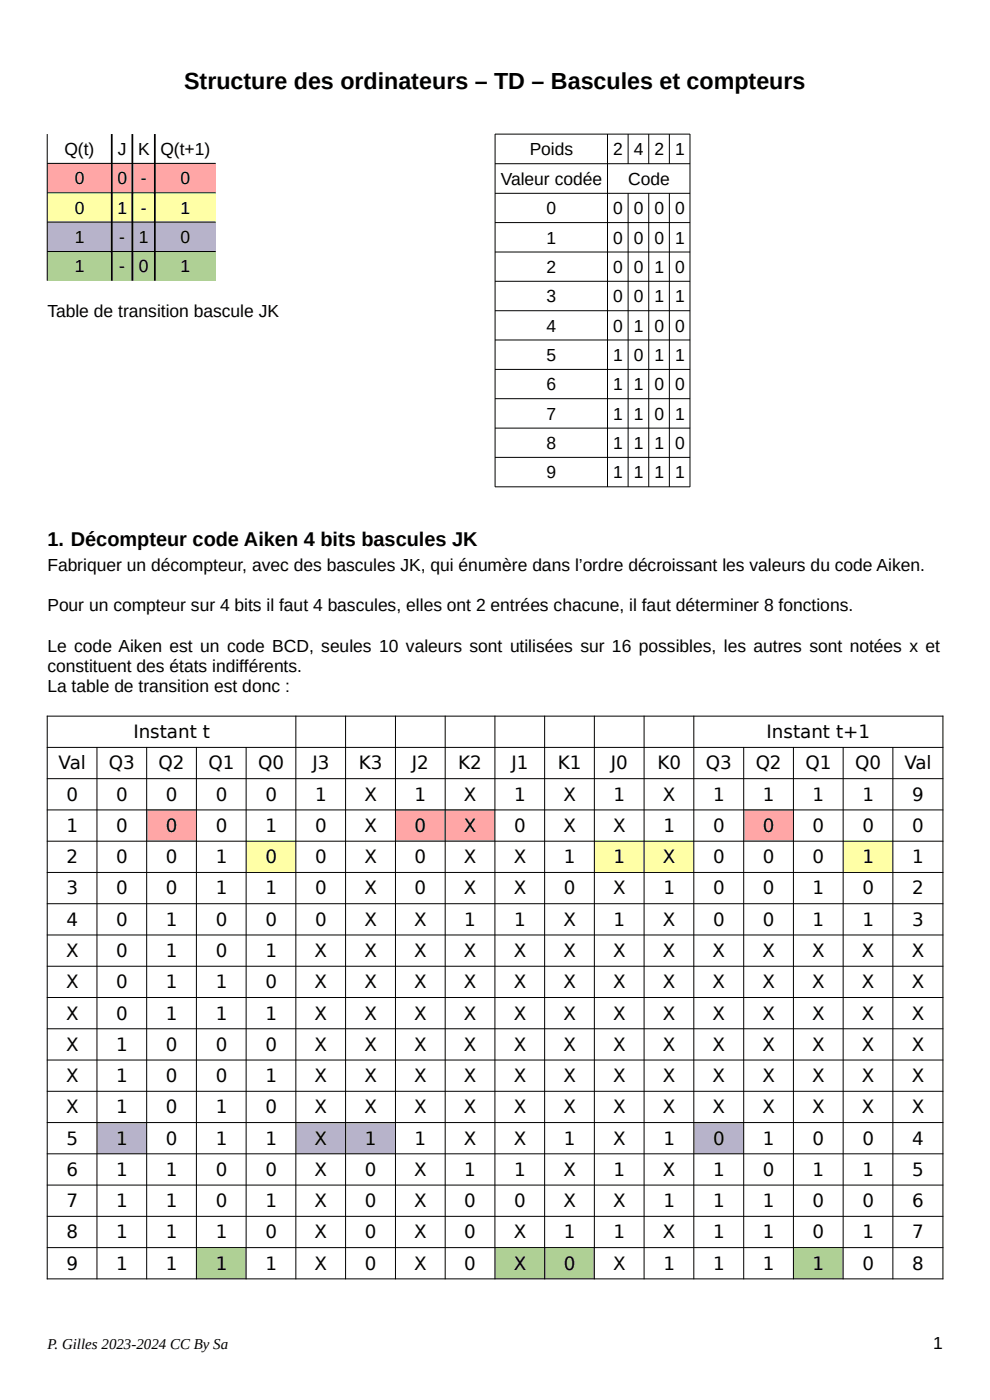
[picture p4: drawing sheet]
<svg xmlns="http://www.w3.org/2000/svg" width="210mm" height="297mm" viewBox="0 0 210 297" stroke-linecap="round" stroke-linejoin="round" font-family="sans-serif">
<defs><g id="words">
<text font-size="4.9" x="39.1" y="18.9">Structure des ordinateurs – TD – Bascules et compteurs</text>
<text font-size="4.2" x="10.1" y="115.7">1. Décompteur code Aiken 4 bits bascules JK</text>
<g font-size="3.9">
<text x="28.3" y="156.6">Instant t</text>
<text x="162.6" y="156.6">Instant t+1</text>
<text x="12.4" y="163.2">Val</text>
<text x="23.1" y="163.2">Q3</text>
<text x="33.7" y="163.2">Q2</text>
<text x="44.2" y="163.2">Q1</text>
<text x="54.8" y="163.2">Q0</text>
<text x="66.3" y="163.2">J3</text>
<text x="76.1" y="163.2">K3</text>
<text x="87.4" y="163.2">J2</text>
<text x="97.2" y="163.2">K2</text>
<text x="108.5" y="163.2">J1</text>
<text x="118.4" y="163.2">K1</text>
<text x="129.6" y="163.2">J0</text>
<text x="139.5" y="163.2">K0</text>
<text x="149.8" y="163.2">Q3</text>
<text x="160.3" y="163.2">Q2</text>
<text x="170.9" y="163.2">Q1</text>
<text x="181.4" y="163.2">Q0</text>
<text x="191.8" y="163.2">Val</text>
<text x="14.1" y="169.9">0</text>
<text x="24.6" y="169.9">0</text>
<text x="35.2" y="169.9">0</text>
<text x="45.8" y="169.9">0</text>
<text x="56.3" y="169.9">0</text>
<text x="66.9" y="169.9">1</text>
<text x="77.3" y="169.9">X</text>
<text x="87.9" y="169.9">1</text>
<text x="98.4" y="169.9">X</text>
<text x="109.1" y="169.9">1</text>
<text x="119.5" y="169.9">X</text>
<text x="130.2" y="169.9">1</text>
<text x="140.6" y="169.9">X</text>
<text x="151.3" y="169.9">1</text>
<text x="161.8" y="169.9">1</text>
<text x="172.4" y="169.9">1</text>
<text x="183" y="169.9">1</text>
<text x="193.5" y="169.9">9</text>
<text x="14.1" y="176.5">1</text>
<text x="24.6" y="176.5">0</text>
<text x="35.2" y="176.5">0</text>
<text x="45.8" y="176.5">0</text>
<text x="56.3" y="176.5">1</text>
<text x="66.9" y="176.5">0</text>
<text x="77.3" y="176.5">X</text>
<text x="87.9" y="176.5">0</text>
<text x="98.4" y="176.5">X</text>
<text x="109.1" y="176.5">0</text>
<text x="119.5" y="176.5">X</text>
<text x="130.1" y="176.5">X</text>
<text x="140.7" y="176.5">1</text>
<text x="151.3" y="176.5">0</text>
<text x="161.8" y="176.5">0</text>
<text x="172.4" y="176.5">0</text>
<text x="183" y="176.5">0</text>
<text x="193.5" y="176.5">0</text>
<text x="14.1" y="183.1">2</text>
<text x="24.6" y="183.1">0</text>
<text x="35.2" y="183.1">0</text>
<text x="45.8" y="183.1">1</text>
<text x="56.3" y="183.1">0</text>
<text x="66.9" y="183.1">0</text>
<text x="77.3" y="183.1">X</text>
<text x="87.9" y="183.1">0</text>
<text x="98.4" y="183.1">X</text>
<text x="109" y="183.1">X</text>
<text x="119.6" y="183.1">1</text>
<text x="130.2" y="183.1">1</text>
<text x="140.6" y="183.1">X</text>
<text x="151.3" y="183.1">0</text>
<text x="161.8" y="183.1">0</text>
<text x="172.4" y="183.1">0</text>
<text x="183" y="183.1">1</text>
<text x="193.5" y="183.1">1</text>
<text x="14.1" y="189.8">3</text>
<text x="24.6" y="189.8">0</text>
<text x="35.2" y="189.8">0</text>
<text x="45.8" y="189.8">1</text>
<text x="56.3" y="189.8">1</text>
<text x="66.9" y="189.8">0</text>
<text x="77.3" y="189.8">X</text>
<text x="87.9" y="189.8">0</text>
<text x="98.4" y="189.8">X</text>
<text x="109" y="189.8">X</text>
<text x="119.6" y="189.8">0</text>
<text x="130.1" y="189.8">X</text>
<text x="140.7" y="189.8">1</text>
<text x="151.3" y="189.8">0</text>
<text x="161.8" y="189.8">0</text>
<text x="172.4" y="189.8">1</text>
<text x="183" y="189.8">0</text>
<text x="193.5" y="189.8">2</text>
<text x="14.1" y="196.4">4</text>
<text x="24.6" y="196.4">0</text>
<text x="35.2" y="196.4">1</text>
<text x="45.8" y="196.4">0</text>
<text x="56.3" y="196.4">0</text>
<text x="66.9" y="196.4">0</text>
<text x="77.3" y="196.4">X</text>
<text x="87.9" y="196.4">X</text>
<text x="98.5" y="196.4">1</text>
<text x="109.1" y="196.4">1</text>
<text x="119.5" y="196.4">X</text>
<text x="130.2" y="196.4">1</text>
<text x="140.6" y="196.4">X</text>
<text x="151.3" y="196.4">0</text>
<text x="161.8" y="196.4">0</text>
<text x="172.4" y="196.4">1</text>
<text x="183" y="196.4">1</text>
<text x="193.5" y="196.4">3</text>
<text x="14" y="203">X</text>
<text x="24.6" y="203">0</text>
<text x="35.2" y="203">1</text>
<text x="45.8" y="203">0</text>
<text x="56.3" y="203">1</text>
<text x="66.7" y="203">X</text>
<text x="77.3" y="203">X</text>
<text x="87.9" y="203">X</text>
<text x="98.4" y="203">X</text>
<text x="109" y="203">X</text>
<text x="119.5" y="203">X</text>
<text x="130.1" y="203">X</text>
<text x="140.6" y="203">X</text>
<text x="151.2" y="203">X</text>
<text x="161.7" y="203">X</text>
<text x="172.3" y="203">X</text>
<text x="182.8" y="203">X</text>
<text x="193.4" y="203">X</text>
<text x="14" y="209.7">X</text>
<text x="24.6" y="209.7">0</text>
<text x="35.2" y="209.7">1</text>
<text x="45.8" y="209.7">1</text>
<text x="56.3" y="209.7">0</text>
<text x="66.7" y="209.7">X</text>
<text x="77.3" y="209.7">X</text>
<text x="87.9" y="209.7">X</text>
<text x="98.4" y="209.7">X</text>
<text x="109" y="209.7">X</text>
<text x="119.5" y="209.7">X</text>
<text x="130.1" y="209.7">X</text>
<text x="140.6" y="209.7">X</text>
<text x="151.2" y="209.7">X</text>
<text x="161.7" y="209.7">X</text>
<text x="172.3" y="209.7">X</text>
<text x="182.8" y="209.7">X</text>
<text x="193.4" y="209.7">X</text>
<text x="14" y="216.3">X</text>
<text x="24.6" y="216.3">0</text>
<text x="35.2" y="216.3">1</text>
<text x="45.8" y="216.3">1</text>
<text x="56.3" y="216.3">1</text>
<text x="66.7" y="216.3">X</text>
<text x="77.3" y="216.3">X</text>
<text x="87.9" y="216.3">X</text>
<text x="98.4" y="216.3">X</text>
<text x="109" y="216.3">X</text>
<text x="119.5" y="216.3">X</text>
<text x="130.1" y="216.3">X</text>
<text x="140.6" y="216.3">X</text>
<text x="151.2" y="216.3">X</text>
<text x="161.7" y="216.3">X</text>
<text x="172.3" y="216.3">X</text>
<text x="182.8" y="216.3">X</text>
<text x="193.4" y="216.3">X</text>
<text x="14" y="222.9">X</text>
<text x="24.6" y="222.9">1</text>
<text x="35.2" y="222.9">0</text>
<text x="45.8" y="222.9">0</text>
<text x="56.3" y="222.9">0</text>
<text x="66.7" y="222.9">X</text>
<text x="77.3" y="222.9">X</text>
<text x="87.9" y="222.9">X</text>
<text x="98.4" y="222.9">X</text>
<text x="109" y="222.9">X</text>
<text x="119.5" y="222.9">X</text>
<text x="130.1" y="222.9">X</text>
<text x="140.6" y="222.9">X</text>
<text x="151.2" y="222.9">X</text>
<text x="161.7" y="222.9">X</text>
<text x="172.3" y="222.9">X</text>
<text x="182.8" y="222.9">X</text>
<text x="193.4" y="222.9">X</text>
<text x="14" y="229.6">X</text>
<text x="24.6" y="229.6">1</text>
<text x="35.2" y="229.6">0</text>
<text x="45.8" y="229.6">0</text>
<text x="56.3" y="229.6">1</text>
<text x="66.7" y="229.6">X</text>
<text x="77.3" y="229.6">X</text>
<text x="87.9" y="229.6">X</text>
<text x="98.4" y="229.6">X</text>
<text x="109" y="229.6">X</text>
<text x="119.5" y="229.6">X</text>
<text x="130.1" y="229.6">X</text>
<text x="140.6" y="229.6">X</text>
<text x="151.2" y="229.6">X</text>
<text x="161.7" y="229.6">X</text>
<text x="172.3" y="229.6">X</text>
<text x="182.8" y="229.6">X</text>
<text x="193.4" y="229.6">X</text>
<text x="14" y="236.2">X</text>
<text x="24.6" y="236.2">1</text>
<text x="35.2" y="236.2">0</text>
<text x="45.8" y="236.2">1</text>
<text x="56.3" y="236.2">0</text>
<text x="66.7" y="236.2">X</text>
<text x="77.3" y="236.2">X</text>
<text x="87.9" y="236.2">X</text>
<text x="98.4" y="236.2">X</text>
<text x="109" y="236.2">X</text>
<text x="119.5" y="236.2">X</text>
<text x="130.1" y="236.2">X</text>
<text x="140.6" y="236.2">X</text>
<text x="151.2" y="236.2">X</text>
<text x="161.7" y="236.2">X</text>
<text x="172.3" y="236.2">X</text>
<text x="182.8" y="236.2">X</text>
<text x="193.4" y="236.2">X</text>
<text x="14.1" y="242.8">5</text>
<text x="24.6" y="242.8">1</text>
<text x="35.2" y="242.8">0</text>
<text x="45.8" y="242.8">1</text>
<text x="56.3" y="242.8">1</text>
<text x="66.7" y="242.8">X</text>
<text x="77.4" y="242.8">1</text>
<text x="87.9" y="242.8">1</text>
<text x="98.4" y="242.8">X</text>
<text x="109" y="242.8">X</text>
<text x="119.6" y="242.8">1</text>
<text x="130.1" y="242.8">X</text>
<text x="140.7" y="242.8">1</text>
<text x="151.3" y="242.8">0</text>
<text x="161.8" y="242.8">1</text>
<text x="172.4" y="242.8">0</text>
<text x="183" y="242.8">0</text>
<text x="193.5" y="242.8">4</text>
<text x="14.1" y="249.4">6</text>
<text x="24.6" y="249.4">1</text>
<text x="35.2" y="249.4">1</text>
<text x="45.8" y="249.4">0</text>
<text x="56.3" y="249.4">0</text>
<text x="66.7" y="249.4">X</text>
<text x="77.4" y="249.4">0</text>
<text x="87.9" y="249.4">X</text>
<text x="98.5" y="249.4">1</text>
<text x="109.1" y="249.4">1</text>
<text x="119.5" y="249.4">X</text>
<text x="130.2" y="249.4">1</text>
<text x="140.6" y="249.4">X</text>
<text x="151.3" y="249.4">1</text>
<text x="161.8" y="249.4">0</text>
<text x="172.4" y="249.4">1</text>
<text x="183" y="249.4">1</text>
<text x="193.5" y="249.4">5</text>
<text x="14.1" y="256.1">7</text>
<text x="24.6" y="256.1">1</text>
<text x="35.2" y="256.1">1</text>
<text x="45.8" y="256.1">0</text>
<text x="56.3" y="256.1">1</text>
<text x="66.7" y="256.1">X</text>
<text x="77.4" y="256.1">0</text>
<text x="87.9" y="256.1">X</text>
<text x="98.5" y="256.1">0</text>
<text x="109.1" y="256.1">0</text>
<text x="119.5" y="256.1">X</text>
<text x="130.1" y="256.1">X</text>
<text x="140.7" y="256.1">1</text>
<text x="151.3" y="256.1">1</text>
<text x="161.8" y="256.1">1</text>
<text x="172.4" y="256.1">0</text>
<text x="183" y="256.1">0</text>
<text x="193.5" y="256.1">6</text>
<text x="14.1" y="262.7">8</text>
<text x="24.6" y="262.7">1</text>
<text x="35.2" y="262.7">1</text>
<text x="45.8" y="262.7">1</text>
<text x="56.3" y="262.7">0</text>
<text x="66.7" y="262.7">X</text>
<text x="77.4" y="262.7">0</text>
<text x="87.9" y="262.7">X</text>
<text x="98.5" y="262.7">0</text>
<text x="109" y="262.7">X</text>
<text x="119.6" y="262.7">1</text>
<text x="130.2" y="262.7">1</text>
<text x="140.6" y="262.7">X</text>
<text x="151.3" y="262.7">1</text>
<text x="161.8" y="262.7">1</text>
<text x="172.4" y="262.7">0</text>
<text x="183" y="262.7">1</text>
<text x="193.5" y="262.7">7</text>
<text x="14.1" y="269.3">9</text>
<text x="24.6" y="269.3">1</text>
<text x="35.2" y="269.3">1</text>
<text x="45.8" y="269.3">1</text>
<text x="56.3" y="269.3">1</text>
<text x="66.7" y="269.3">X</text>
<text x="77.4" y="269.3">0</text>
<text x="87.9" y="269.3">X</text>
<text x="98.5" y="269.3">0</text>
<text x="109" y="269.3">X</text>
<text x="119.6" y="269.3">0</text>
<text x="130.1" y="269.3">X</text>
<text x="140.7" y="269.3">1</text>
<text x="151.3" y="269.3">1</text>
<text x="161.8" y="269.3">1</text>
<text x="172.4" y="269.3">1</text>
<text x="183" y="269.3">0</text>
<text x="193.5" y="269.3">8</text>
</g>
<g font-size="3.7">
<text x="13.7" y="32.9">Q(t)</text>
<text x="25" y="32.9">J</text>
<text x="29.3" y="32.9">K</text>
<text x="34" y="32.9">Q(t+1)</text>
<text x="112.4" y="32.9">Poids</text>
<text x="130.1" y="32.9">2</text>
<text x="134.4" y="32.9">4</text>
<text x="138.8" y="32.9">2</text>
<text x="143.2" y="32.9">1</text>
<text x="15.9" y="39.1">0</text>
<text x="24.9" y="39.1">0</text>
<text x="29.9" y="39.1">-</text>
<text x="38.3" y="39.1">0</text>
<text x="106.2" y="39.2">Valeur codée</text>
<text x="133.2" y="39.2">Code</text>
<text x="15.9" y="45.3">0</text>
<text x="24.9" y="45.3">1</text>
<text x="29.9" y="45.3">-</text>
<text x="38.3" y="45.3">1</text>
<text x="116" y="45.4">0</text>
<text x="130.1" y="45.4">0</text>
<text x="134.4" y="45.4">0</text>
<text x="138.8" y="45.4">0</text>
<text x="143.2" y="45.4">0</text>
<text x="15.9" y="51.6">1</text>
<text x="25.3" y="51.6">-</text>
<text x="29.5" y="51.6">1</text>
<text x="38.3" y="51.6">0</text>
<text x="116" y="51.7">1</text>
<text x="130.1" y="51.7">0</text>
<text x="134.4" y="51.7">0</text>
<text x="138.8" y="51.7">0</text>
<text x="143.2" y="51.7">1</text>
<text x="15.9" y="57.8">1</text>
<text x="25.3" y="57.8">-</text>
<text x="29.5" y="57.8">0</text>
<text x="38.3" y="57.8">1</text>
<text x="116" y="57.9">2</text>
<text x="130.1" y="57.9">0</text>
<text x="134.4" y="57.9">0</text>
<text x="138.8" y="57.9">1</text>
<text x="143.2" y="57.9">0</text>
<text x="116" y="64.1">3</text>
<text x="130.1" y="64.1">0</text>
<text x="134.4" y="64.1">0</text>
<text x="138.8" y="64.1">1</text>
<text x="143.2" y="64.1">1</text>
<text x="10.1" y="67.3">Table de transition bascule JK</text>
<text x="116" y="70.3">4</text>
<text x="130.1" y="70.3">0</text>
<text x="134.4" y="70.3">1</text>
<text x="138.8" y="70.3">0</text>
<text x="143.2" y="70.3">0</text>
<text x="116" y="76.6">5</text>
<text x="130.1" y="76.6">1</text>
<text x="134.4" y="76.6">0</text>
<text x="138.8" y="76.6">1</text>
<text x="143.2" y="76.6">1</text>
<text x="116" y="82.8">6</text>
<text x="130.1" y="82.8">1</text>
<text x="134.4" y="82.8">1</text>
<text x="138.8" y="82.8">0</text>
<text x="143.2" y="82.8">0</text>
<text x="116" y="89">7</text>
<text x="130.1" y="89">1</text>
<text x="134.4" y="89">1</text>
<text x="138.8" y="89">0</text>
<text x="143.2" y="89">1</text>
<text x="116" y="95.3">8</text>
<text x="130.1" y="95.3">1</text>
<text x="134.4" y="95.3">1</text>
<text x="138.8" y="95.3">1</text>
<text x="143.2" y="95.3">0</text>
<text x="116" y="101.5">9</text>
<text x="130.1" y="101.5">1</text>
<text x="134.4" y="101.5">1</text>
<text x="138.8" y="101.5">1</text>
<text x="143.2" y="101.5">1</text>
<text x="10.1" y="121.2">Fabriquer un décompteur, avec des bascules JK, qui énumère dans l’ordre décroissant les valeurs du code Aiken.</text>
<text x="10.1" y="129.7">Pour un compteur sur 4 bits il faut 4 bascules, elles ont 2 entrées chacune, il faut déterminer 8 fonctions.</text>
<text x="10.1" y="138.3">Le code Aiken est un code BCD, seules 10 valeurs sont utilisées sur 16 possibles, les autres sont notées x et</text>
<text x="10.1" y="142.5">constituent des états indifférents.</text>
<text x="10.1" y="146.8">La table de transition est donc :</text>
<text x="198" y="286.2">1</text>
</g>
<text font-size="3.2" x="10.1" y="286.2">P. Gilles 2023-2024 CC By Sa</text>
</g></defs>
<g fill="#ffa6a6">
<path d="M10 34.6h13.7v6.3h-13.7z" fill-rule="evenodd"/>
<path d="M23.7 34.6h4.4v6.3h-4.4z" fill-rule="evenodd"/>
<path d="M28.1 34.6h4.7v6.3h-4.7z" fill-rule="evenodd"/>
<path d="M32.8 34.6h12.9v6.3h-12.9z" fill-rule="evenodd"/>
</g>
<g fill="#ffffa6">
<path d="M10 40.9h13.7v6.2h-13.7z" fill-rule="evenodd"/>
<path d="M23.7 40.9h4.4v6.2h-4.4z" fill-rule="evenodd"/>
<path d="M28.1 40.9h4.7v6.2h-4.7z" fill-rule="evenodd"/>
<path d="M32.8 40.9h12.9v6.2h-12.9z" fill-rule="evenodd"/>
</g>
<g fill="#b7b3ca">
<path d="M10 47.1h13.7v6.2h-13.7z" fill-rule="evenodd"/>
<path d="M23.7 47.1h4.4v6.2h-4.4z" fill-rule="evenodd"/>
<path d="M28.1 47.1h4.7v6.2h-4.7z" fill-rule="evenodd"/>
<path d="M32.8 47.1h12.9v6.2h-12.9z" fill-rule="evenodd"/>
</g>
<g fill="#afd095">
<path d="M10 53.3h13.7v6.2h-13.7z" fill-rule="evenodd"/>
<path d="M23.7 53.3h4.4v6.2h-4.4z" fill-rule="evenodd"/>
<path d="M28.1 53.3h4.7v6.2h-4.7z" fill-rule="evenodd"/>
<path d="M32.8 53.3h12.9v6.2h-12.9z" fill-rule="evenodd"/>
</g>
<g fill="#ffa6a6">
<path d="M31.1 171.7h10.5v6.6h-10.5z" fill-rule="evenodd"/>
<path d="M83.9 171.7h10.5v6.6h-10.5z" fill-rule="evenodd"/>
<path d="M94.4 171.7h10.6v6.6h-10.6z" fill-rule="evenodd"/>
<path d="M157.8 171.7h10.5v6.6h-10.5z" fill-rule="evenodd"/>
</g>
<g fill="#ffffa6">
<path d="M52.2 178.4h10.5v6.6h-10.5z" fill-rule="evenodd"/>
<path d="M126.1 178.4h10.5v6.6h-10.5z" fill-rule="evenodd"/>
<path d="M136.6 178.4h10.6v6.6h-10.6z" fill-rule="evenodd"/>
<path d="M178.9 178.4h10.5v6.6h-10.5z" fill-rule="evenodd"/>
</g>
<g fill="#b7b3ca">
<path d="M20.6 238.1h10.5v6.6h-10.5z" fill-rule="evenodd"/>
<path d="M62.8 238.1h10.5v6.6h-10.5z" fill-rule="evenodd"/>
<path d="M73.3 238.1h10.6v6.6h-10.6z" fill-rule="evenodd"/>
<path d="M147.2 238.1h10.5v6.6h-10.5z" fill-rule="evenodd"/>
</g>
<g fill="#afd095">
<path d="M41.7 264.6h10.5v6.6h-10.5z" fill-rule="evenodd"/>
<path d="M105 264.6h10.5v6.6h-10.5z" fill-rule="evenodd"/>
<path d="M115.5 264.6h10.6v6.6h-10.6z" fill-rule="evenodd"/>
<path d="M168.3 264.6h10.5v6.6h-10.5z" fill-rule="evenodd"/>
</g>
<g fill="none" stroke="#000" stroke-width=".21">
<path d="M10 34.7h35.8M10 28.4v31.1M105 34.7h41.4M128.9 28.4v74.9M133.2 28.4v6.4M137.6 28.4v6.4M142 28.4v6.4M10 40.9h35.8M10 47.1h35.8M10 53.4h35.8M105 41h41.4M105 47.2h41.4"/>
<path d="M105 53.5h41.4M105 59.7h41.4M133.2 41v62.3M137.6 41v62.3M142 41v62.3M105 65.9h41.4M105 72.1h41.4M105 78.4h41.4M105 84.6h41.4M105 90.8h41.4M105 97h41.4M105 103.3h41.4"/>
<path d="M105 103.3v-74.8h41.4v74.8M9.9 151.9h190.2M9.9 158.6h190.2M10 151.8v119.6M20.6 158.5v112.9M31.1 158.5v112.9M41.7 158.5v112.9M52.2 158.5v112.9M62.8 151.8v119.6M73.3 151.8v119.6M83.9 151.8v119.6M94.4 151.8v119.6"/>
<path d="M105 151.8v119.6M115.5 151.8v119.6M126.1 151.8v119.6M136.6 151.8v119.6M147.2 151.8v119.6M157.8 158.5v112.9M168.3 158.5v112.9M178.9 158.5v112.9M189.4 158.5v112.9M200 151.8v119.6M9.9 165.2h190.2M9.9 171.8h190.2"/>
<path d="M9.9 178.5h190.2M9.9 185.1h190.2M9.9 191.7h190.2M9.9 198.3h190.2M9.9 205h190.2M9.9 211.6h190.2M9.9 218.2h190.2M9.9 224.9h190.2M9.9 231.5h190.2M9.9 238.1h190.2M9.9 244.8h190.2M9.9 251.4h190.2"/>
<path d="M9.9 258h190.2M9.9 264.7h190.2M9.9 271.3h190.2"/>
</g>
<path d="M23.7 28.4v31.1M28.1 28.4v31.1M32.8 28.4v31.1" fill="none" stroke="#000" stroke-width=".37"/>
<use href="#words"/>
</svg>
